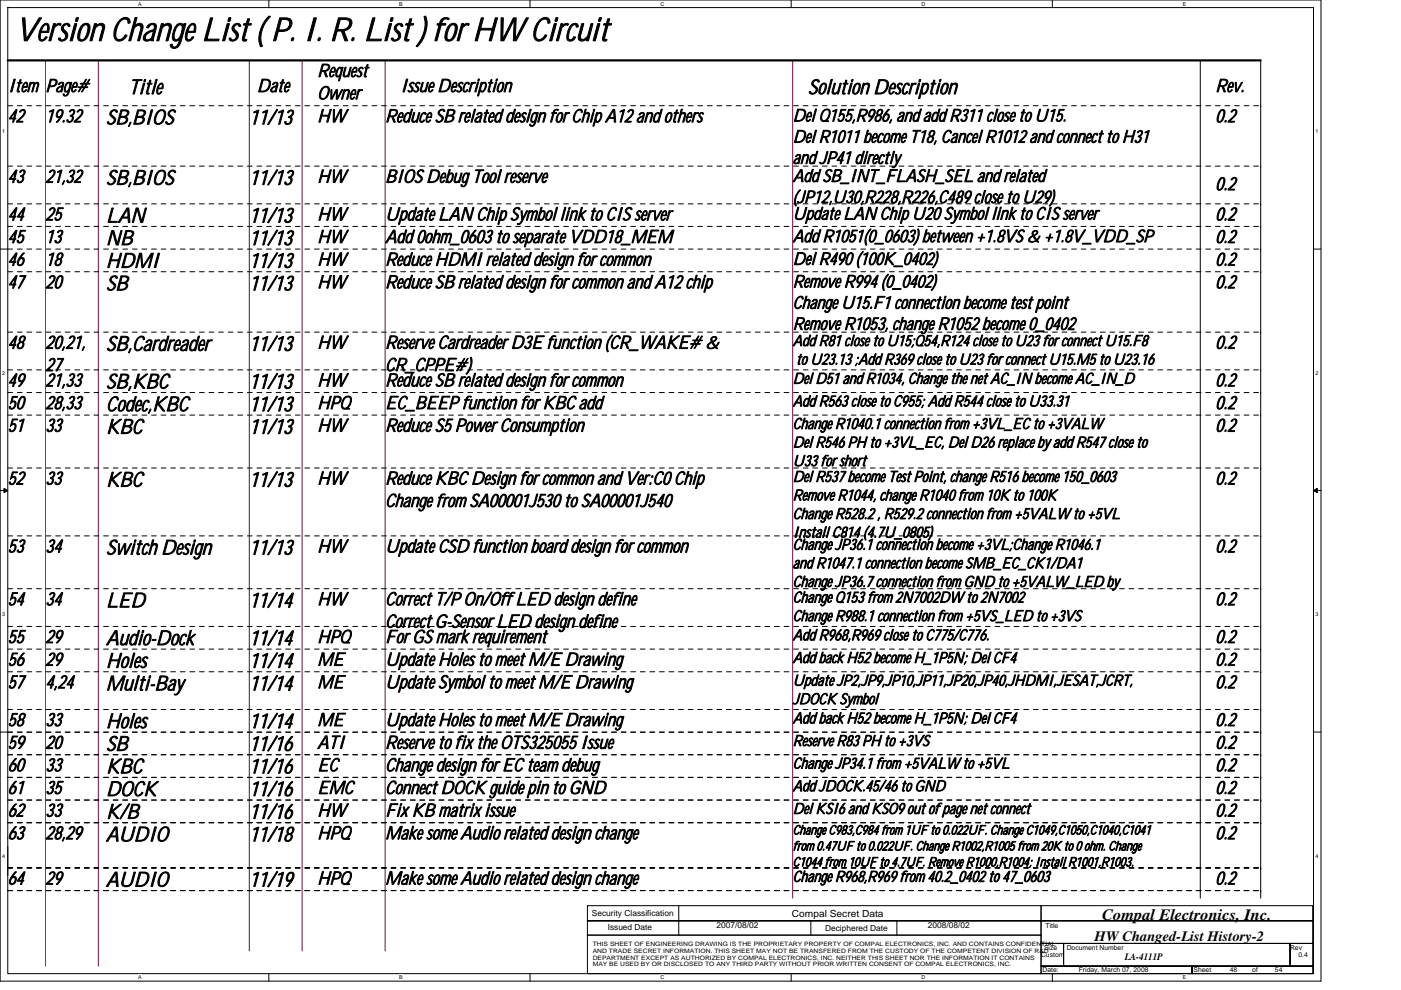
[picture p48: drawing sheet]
<svg xmlns="http://www.w3.org/2000/svg" width="297mm" height="210mm" viewBox="0 0 297 210" stroke-linecap="round" stroke-linejoin="round" font-family="sans-serif">
<defs><g id="words">
<text font-size="6.9" x="3.3" y="8.7">Version Change List ( P. I. R. List ) for HW Circuit</text>
<g font-size="4.3">
<text x="27.3" y="19.9">Title</text>
<text x="171.3" y="19.9">Solution Description</text>
<text x="22.5" y="26.4">SB,BIOS</text>
<text x="52.8" y="26.4">11/13</text>
<text x="22.5" y="39.2">SB,BIOS</text>
<text x="52.8" y="39.2">11/13</text>
<text x="22.5" y="47.2">LAN</text>
<text x="52.8" y="47.2">11/13</text>
<text x="22.5" y="51.9">NB</text>
<text x="52.8" y="51.9">11/13</text>
<text x="22.5" y="56.7">HDMI</text>
<text x="52.8" y="56.7">11/13</text>
<text x="22.5" y="61.6">SB</text>
<text x="52.8" y="61.6">11/13</text>
<text x="22.5" y="74.4">SB,Cardreader</text>
<text x="52.9" y="74.4">11/13</text>
<text x="22.5" y="82.4">SB,KBC</text>
<text x="52.8" y="82.4">11/13</text>
<text x="22.5" y="87.2">Codec,KBC</text>
<text x="52.8" y="87.2">11/13</text>
<text x="22.5" y="91.9">KBC</text>
<text x="52.8" y="91.9">11/13</text>
<text x="22.5" y="103.2">KBC</text>
<text x="52.8" y="103.2">11/13</text>
<text x="22.5" y="117.6">Switch Design</text>
<text x="52.9" y="117.6">11/13</text>
<text x="22.5" y="128.8">LED</text>
<text x="52.8" y="128.8">11/14</text>
<text x="22.5" y="136.8">Audio-Dock</text>
<text x="52.9" y="136.8">11/14</text>
<text x="22.5" y="141.6">Holes</text>
<text x="52.9" y="141.6">11/14</text>
<text x="22.5" y="146.4">Multi-Bay</text>
<text x="52.9" y="146.4">11/14</text>
<text x="22.5" y="154.4">Holes</text>
<text x="52.8" y="154.4">11/14</text>
<text x="22.5" y="159.2">SB</text>
<text x="52.8" y="159.2">11/16</text>
<text x="22.5" y="164">KBC</text>
<text x="52.8" y="164">11/16</text>
<text x="22.5" y="168.8">DOCK</text>
<text x="22.5" y="173.6">K/B</text>
<text x="52.8" y="168.8">11/16</text>
<text x="52.8" y="173.6">11/16</text>
<text x="22.5" y="178.4">AUDIO</text>
<text x="52.8" y="178.4">11/18</text>
<text x="22.5" y="188">AUDIO</text>
<text x="52.8" y="188">11/19</text>
</g>
<g font-size="3.8">
<text x="67.3" y="16.3">Request</text>
<text x="1.6" y="19.5">Item Page#</text>
<text x="54.5" y="19.5">Date</text>
<text x="67.3" y="21">Owner</text>
<text x="84.9" y="19.5">Issue Description</text>
<text x="257.7" y="19.5">Rev.</text>
<text x="1.6" y="25.9">42</text>
<text x="9.6" y="25.9">19.32</text>
<text x="67.3" y="25.9">HW</text>
<text x="81.7" y="25.9">Reduce SB related design for Chip A12 and others</text>
<text x="257.7" y="25.9">0.2</text>
<text x="1.6" y="38.7">43</text>
<text x="9.6" y="38.7">21,32</text>
<text x="67.3" y="38.7">HW</text>
<text x="81.7" y="38.7">BIOS Debug Tool reserve</text>
<text x="257.7" y="40.3">0.2</text>
<text x="1.6" y="46.7">44</text>
<text x="9.6" y="46.7">25</text>
<text x="67.3" y="46.7">HW</text>
<text x="81.7" y="46.7">Update LAN Chip Symbol link to CIS server</text>
<text x="257.7" y="46.7">0.2</text>
<text x="1.6" y="51.5">45</text>
<text x="9.6" y="51.5">13</text>
<text x="67.3" y="51.5">HW</text>
<text x="81.7" y="51.5">Add 0ohm_0603 to separate VDD18_MEM</text>
<text x="257.7" y="51.5">0.2</text>
<text x="1.6" y="56.3">46</text>
<text x="9.6" y="56.3">18</text>
<text x="67.3" y="56.3">HW</text>
<text x="81.7" y="56.3">Reduce HDMI related design for common</text>
<text x="257.7" y="56.3">0.2</text>
<text x="1.6" y="61.1">47</text>
<text x="9.6" y="61.1">20</text>
<text x="67.3" y="61.1">HW</text>
<text x="81.7" y="61.1">Reduce SB related design for common and A12 chip</text>
<text x="257.7" y="61.1">0.2</text>
<text x="1.6" y="73.9">48</text>
<text x="9.6" y="73.9">20,21,</text>
<text x="67.3" y="73.9">HW</text>
<text x="81.7" y="73.9">Reserve Cardreader D3E function (CR_WAKE# &amp;</text>
<text x="257.7" y="73.9">0.2</text>
<text x="1.6" y="81.9">49</text>
<text x="9.6" y="78.7">27</text>
<text x="9.6" y="81.9">21,33</text>
<text x="67.3" y="81.9">HW</text>
<text x="81.7" y="81.9">Reduce SB related design for common</text>
<text x="81.7" y="78.7">CR_CPPE#)</text>
<text x="257.7" y="81.9">0.2</text>
<text x="1.6" y="86.7">50</text>
<text x="9.6" y="86.7">28,33</text>
<text x="67.3" y="86.7">HPQ</text>
<text x="81.7" y="86.7">EC_BEEP function for KBC add</text>
<text x="257.7" y="86.7">0.2</text>
<text x="1.6" y="91.5">51</text>
<text x="9.6" y="91.5">33</text>
<text x="67.3" y="91.5">HW</text>
<text x="81.7" y="91.5">Reduce S5 Power Consumption</text>
<text x="257.7" y="91.5">0.2</text>
<text x="1.6" y="102.7">52</text>
<text x="9.6" y="102.7">33</text>
<text x="67.3" y="102.7">HW</text>
<text x="81.7" y="102.7">Reduce KBC Design for common and Ver:C0 Chip</text>
<text x="81.7" y="107.5">Change from SA00001J530 to SA00001J540</text>
<text x="257.7" y="102.7">0.2</text>
<text x="1.6" y="117.1">53</text>
<text x="9.6" y="117.1">34</text>
<text x="67.3" y="117.1">HW</text>
<text x="81.7" y="117.1">Update CSD function board design for common</text>
<text x="257.7" y="117.1">0.2</text>
<text x="1.6" y="128.3">54</text>
<text x="9.6" y="128.3">34</text>
<text x="67.3" y="128.3">HW</text>
<text x="81.7" y="128.3">Correct T/P On/Off LED design define</text>
<text x="257.7" y="128.3">0.2</text>
<text x="1.6" y="136.3">55</text>
<text x="9.6" y="136.3">29</text>
<text x="67.3" y="136.3">HPQ</text>
<text x="81.7" y="136.3">For GS mark requirement</text>
<text x="81.7" y="133.1">Correct G-Sensor LED design define</text>
<text x="257.7" y="136.3">0.2</text>
<text x="1.6" y="141.1">56</text>
<text x="9.6" y="141.1">29</text>
<text x="67.3" y="141.1">ME</text>
<text x="81.7" y="141.1">Update Holes to meet M/E Drawing</text>
<text x="257.7" y="141.1">0.2</text>
<text x="1.6" y="145.9">57</text>
<text x="9.6" y="145.9">4,24</text>
<text x="67.3" y="145.9">ME</text>
<text x="81.7" y="145.9">Update Symbol to meet M/E Drawing</text>
<text x="257.7" y="145.9">0.2</text>
<text x="1.6" y="153.9">58</text>
<text x="9.6" y="153.9">33</text>
<text x="67.3" y="153.9">ME</text>
<text x="81.7" y="153.9">Update Holes to meet M/E Drawing</text>
<text x="257.7" y="153.9">0.2</text>
<text x="1.6" y="158.7">59</text>
<text x="9.6" y="158.7">20</text>
<text x="67.3" y="158.7">ATI</text>
<text x="81.7" y="158.7">Reserve to fix the OTS325055 Issue</text>
<text x="257.7" y="158.7">0.2</text>
<text x="1.6" y="163.5">60</text>
<text x="9.6" y="163.5">33</text>
<text x="67.3" y="163.5">EC</text>
<text x="81.7" y="163.5">Change design for EC team debug</text>
<text x="257.7" y="163.5">0.2</text>
<text x="1.6" y="168.3">61</text>
<text x="1.6" y="173.1">62</text>
<text x="9.6" y="168.3">35</text>
<text x="9.6" y="173.1">33</text>
<text x="67.3" y="168.3">EMC</text>
<text x="67.3" y="173.1">HW</text>
<text x="81.7" y="173.1">Fix KB matrix issue</text>
<text x="81.7" y="168.3">Connect DOCK guide pin to GND</text>
<text x="257.7" y="168.3">0.2</text>
<text x="257.7" y="173.1">0.2</text>
<text x="1.6" y="177.9">63</text>
<text x="9.6" y="177.9">28,29</text>
<text x="67.3" y="177.9">HPQ</text>
<text x="81.7" y="177.9">Make some Audio related design change</text>
<text x="257.7" y="177.9">0.2</text>
<text x="1.6" y="187.5">64</text>
<text x="9.6" y="187.5">29</text>
<text x="67.3" y="187.5">HPQ</text>
<text x="81.7" y="187.5">Make some Audio related design change</text>
<text x="257.7" y="187.5">0.2</text>
</g>
<g font-size="3.7">
<text x="168.1" y="25.7">Del Q155,R986, and add R311 close to U15.</text>
<text x="168.1" y="30.2">Del R1011 become T18, Cancel R1012 and connect to H31</text>
<text x="168.1" y="34.7">and JP41 directly</text>
<text x="168.1" y="38.5">Add SB_INT_FLASH_SEL and related</text>
<text x="168.1" y="43">(JP12,U30,R228,R226,C489 close to U29)</text>
<text x="168.1" y="46.5">Update LAN Chip U20 Symbol link to CIS server</text>
<text x="168.1" y="51.3">Add R1051(0_0603) between +1.8VS &amp; +1.8V_VDD_SP</text>
<text x="168.1" y="56.1">Del R490 (100K_0402)</text>
<text x="168.1" y="60.9">Remove R994 (0_0402)</text>
<text x="168.1" y="65.4">Change U15.F1 connection become test point</text>
<text x="168.1" y="69.9">Remove R1053, change R1052 become 0_0402</text>
</g>
<text font-size="3.3" x="233.7" y="195.1">Compal Electronics, Inc.</text>
<g font-size="3.2">
<text x="168.1" y="73.3">Add R81 close to U15;Q54,R124 close to U23 for connect U15.F8</text>
<text x="168.8" y="77.3">to U23.13 ;Add R369 close to U23 for connect U15.M5 to U23.16</text>
<text x="168.1" y="81.3">Del D51 and R1034, Change the net AC_IN become AC_IN_D</text>
<text x="168.1" y="86.1">Add R563 close to C955; Add R544 close to U33.31</text>
<text x="168.1" y="90.9">Change R1040.1 connection from +3VL_EC to +3VALW</text>
<text x="168.1" y="94.9">Del R546 PH to +3VL_EC, Del D26 replace by add R547 close to</text>
<text x="168.1" y="98.8">U33 for short</text>
<text x="168.1" y="102.2">Del R537 become Test Point, change R516 become 150_0603</text>
<text x="168.1" y="106.1">Remove R1044, change R1040 from 10K to 100K</text>
<text x="168.1" y="110">Change R528.2 , R529.2 connection from +5VALW to +5VL</text>
<text x="168.1" y="114">Install C814 (4.7U_0805)</text>
<text x="168.1" y="116.5">Change JP36.1 connection become +3VL;Change R1046.1</text>
<text x="168.1" y="120.5">and R1047.1 connection become SMB_EC_CK1/DA1</text>
<text x="168.1" y="124.4">Change JP36.7 connection from GND to +5VALW_LED by</text>
<text x="168.1" y="127.7">Change Q153 from 2N7002DW to 2N7002</text>
<text x="168.1" y="131.7">Change R988.1 connection from +5VS_LED to +3VS</text>
<text x="168.1" y="135.7">Add R968,R969 close to C775/C776.</text>
<text x="168.1" y="140.5">Add back H52 become H_1P5N; Del CF4</text>
<text x="168.1" y="145.4">Update JP2,JP9,JP10,JP11,JP20,JP40,JHDMI,JESAT,JCRT,</text>
<text x="168.1" y="149.3">JDOCK Symbol</text>
<text x="168.1" y="153.4">Add back H52 become H_1P5N; Del CF4</text>
<text x="168.1" y="158.2">Reserve R83 PH to +3VS</text>
<text x="168.1" y="162.9">Change JP34.1 from +5VALW to +5VL</text>
<text x="168.1" y="167.7">Add JDOCK.45/46 to GND</text>
<text x="168.1" y="172.6">Del KSI6 and KSO9 out of page net connect</text>
<text x="168.1" y="186.9">Change R968,R969 from 40.2_0402 to 47_0603</text>
</g>
<text font-size="3" x="232.1" y="199.6">HW Changed-List History-2</text>
<g font-size="2.7">
<text x="168.1" y="176.9">Change C983,C984 from 1UF to 0.022UF. Change C1049,C1050,C1040,C1041</text>
<text x="168.1" y="180.3">from 0.47UF to 0.022UF. Change R1002,R1005 from 20K to 0 ohm. Change</text>
<text x="168.1" y="183.7">C1044 from 10UF to 4.7UF. Remove R1000,R1004; Install R1001,R1003.</text>
</g>
<g font-size="2.1">
<text x="167.9" y="194.4">Compal Secret Data</text>
<text x="238.5" y="203.5">LA-4111P</text>
</g>
<g font-size="1.8">
<text x="125.5" y="194.2">Security Classification</text>
<text x="128.9" y="197.3">Issued Date</text>
<text x="151.9" y="196.8">2007/08/02</text>
<text x="174.9" y="197.4">Deciphered Date</text>
<text x="196.7" y="196.8">2008/08/02</text>
</g>
<g font-size="1.4">
<text x="221.7" y="196.7">Title</text>
<text x="220.7" y="202.9">Custom</text>
<text x="221.4" y="201.3">Size</text>
<text x="226.2" y="201.3">Document Number</text>
<text x="273.5" y="201.3">Rev</text>
<text x="275.3" y="202.9">0.4</text>
<text x="221" y="206.1">Date:</text>
<text x="228.7" y="206.1">Friday, March 07, 2008</text>
<text x="253" y="206.1">Sheet</text>
<text x="260.7" y="206.1">48</text>
<text x="265.5" y="206.1">of</text>
<text x="270.3" y="206.1">54</text>
</g>
<g font-size="1.3">
<text x="125.7" y="200.5">THIS SHEET OF ENGINEERING DRAWING IS THE PROPRIETARY PROPERTY OF COMPAL ELECTRONICS, INC. AND CONTAINS CONFIDENTIAL</text>
<text x="125.7" y="202">AND TRADE SECRET INFORMATION. THIS SHEET MAY NOT BE TRANSFERED FROM THE CUSTODY OF THE COMPETENT DIVISION OF R&amp;D</text>
<text x="125.7" y="203.5">DEPARTMENT EXCEPT AS AUTHORIZED BY COMPAL ELECTRONICS, INC. NEITHER THIS SHEET NOR THE INFORMATION IT CONTAINS</text>
<text x="125.7" y="204.9">MAY BE USED BY OR DISCLOSED TO ANY THIRD PARTY WITHOUT PRIOR WRITTEN CONSENT OF COMPAL ELECTRONICS, INC.</text>
</g>
<g font-size="1.1">
<text x="29.3" y="1.2">A</text>
<text x="84.7" y="1.2">B</text>
<text x="140" y="1.2">C</text>
<text x="195.4" y="1.2">D</text>
<text x="250.8" y="1.2">E</text>
<text x=".4" y="28.2">1</text>
<text x="278.9" y="28.2">1</text>
<text x=".4" y="79.4">2</text>
<text x="278.9" y="79.4">2</text>
<text x=".4" y="130.6">3</text>
<text x="278.9" y="130.6">3</text>
<text x=".4" y="181.8">4</text>
<text x="278.9" y="181.8">4</text>
<text x="29.3" y="207.6">A</text>
<text x="84.7" y="207.6">B</text>
<text x="140" y="207.6">C</text>
<text x="195.4" y="207.6">D</text>
<text x="250.8" y="207.6">E</text>
</g>
</g></defs>
<path d="M0 0h280.1v208h-280.1zM1.6 1.6h276.9v204.8h-276.9z" fill="none" stroke="#000" stroke-width=".21"/>
<g fill="#fff">
<path d="M29.3 .2h.8v1.2h-.8z"/>
<path d="M29.3 206.6h.8v1.3h-.8z"/>
</g>
<path d="M57 0v1.6M57 206.4v1.6" fill="none" stroke="#000" stroke-width=".21"/>
<g fill="#fff">
<path d="M84.7 .2h.7v1.2h-.7z"/>
<path d="M84.7 206.6h.7v1.3h-.7z"/>
</g>
<path d="M112.4 0v1.6M112.4 206.4v1.6" fill="none" stroke="#000" stroke-width=".21"/>
<g fill="#fff">
<path d="M140 .2h.8v1.2h-.8z"/>
<path d="M140 206.6h.8v1.3h-.8z"/>
</g>
<path d="M167.7 0v1.6M167.7 206.4v1.6" fill="none" stroke="#000" stroke-width=".21"/>
<g fill="#fff">
<path d="M195.4 .2h.8v1.2h-.8z"/>
<path d="M195.4 206.6h.8v1.3h-.8z"/>
</g>
<path d="M223.1 0v1.6M223.1 206.4v1.6" fill="none" stroke="#000" stroke-width=".21"/>
<g fill="#fff">
<path d="M250.8 .2h.7v1.2h-.7z"/>
<path d="M250.8 206.6h.7v1.3h-.7z"/>
<path d="M.4 27.2h.7v1.3h-.7z"/>
<path d="M278.9 27.2h.6v1.3h-.6z"/>
<path d="M.4 78.4h.7v1.3h-.7z"/>
<path d="M278.9 78.4h.6v1.3h-.6z"/>
</g>
<path d="M0 52.8h1.6M278.5 52.8h1.6" fill="none" stroke="#000" stroke-width=".21"/>
<g fill="#fff">
<path d="M.4 129.6h.7v1.3h-.7z"/>
<path d="M278.9 129.6h.6v1.3h-.6z"/>
</g>
<path d="M0 104h1.6M278.5 104h1.6" fill="none" stroke="#000" stroke-width=".21"/>
<path d="M.8 103.5l.8 .5-.8 .5zM278.5 104l.8-.5v1z" fill="#000" stroke="#000" stroke-width=".21"/>
<g fill="#fff">
<path d="M.4 180.8h.7v1.3h-.7z"/>
<path d="M278.9 180.8h.6v1.3h-.6z"/>
</g>
<g fill="none" stroke="#000" stroke-width=".21">
<path d="M254.5 12.8v177.6M267.3 12.8v177.6M0 155.2h1.6M278.5 155.2h1.6M124.5 192h96.2v3.2h-96.2zM124.5 195.2h96.2v3.1h-96.2zM124.5 198.3h96.2v8.1h-96.2zM143.9 192v6.3M171.9 195.2v3.1M190.2 195.2v3.1M220.7 192h57.6v3.2h-57.6zM220.7 195.2h57.6v4.8h-57.6z"/>
<path d="M220.7 200h4.8v4.8h-4.8zM220.7 204.8h32v1.6h-32zM225.5 200h48v4.8h-48zM252.7 204.8h25.6v1.6h-25.6zM273.5 200h4.8v4.8h-4.8z"/>
</g>
<path d="M9.6 12.8v192M20.8 12.8v192M52.8 12.8v188.8M64 12.8v188.8M81.7 12.8v188.8M168.1 12.8v177.6" fill="none" stroke="#800040" stroke-width=".21"/>
<path d="M1.6 177.6h.1M1.6 185.6v-8" fill="none" stroke="#000" stroke-width=".21" stroke-dasharray="6.1 2"/>
<path d="M1.6 12.8h265.7" fill="none" stroke="#000" stroke-width=".47"/>
<g fill="none" stroke="#000" stroke-width=".21" stroke-dasharray="1 1 1 1 1 1 1 1">
<path d="M1.6 22.4h265.7M1.6 35.2h265.7M267.3 22.4h.1M267.3 35.2h.1M1.6 43.2h265.7M1.6 48h265.7M1.6 52.8h265.7M1.6 57.6h265.7M267.3 43.2h.1M267.3 48h.1M267.3 52.8h.1M267.3 57.6h.1"/>
<path d="M1.6 70.4h265.7M1.6 78.4h265.7M267.3 70.4h.1M267.3 78.4h.1M1.6 83.2h265.7M1.6 88h265.7M1.6 99.2h265.7M267.3 83.2h.1M267.3 88h.1M267.3 99.2h.1M1.6 113.6h265.7M267.3 113.6h.1"/>
<path d="M1.6 124.8h265.7M1.6 132.8h265.7M1.6 137.6h265.7M267.3 124.8h.1M267.3 132.8h.1M267.3 137.6h.1M1.6 155.2h265.7M1.6 142.4h265.7M1.6 150.4h265.7M267.3 155.2h.1M267.3 142.4h.1M267.3 150.4h.1"/>
<path d="M1.6 160h265.7M1.6 164.8h265.7M1.6 169.6h265.7M1.6 174.4h265.7M267.3 160h.1M267.3 164.8h.1M267.3 169.6h.1M267.3 174.4h.1M1.6 184h265.7M1.6 188.8h265.7M267.3 184h.1M267.3 188.8h.1"/>
</g>
<use href="#words"/>
</svg>
